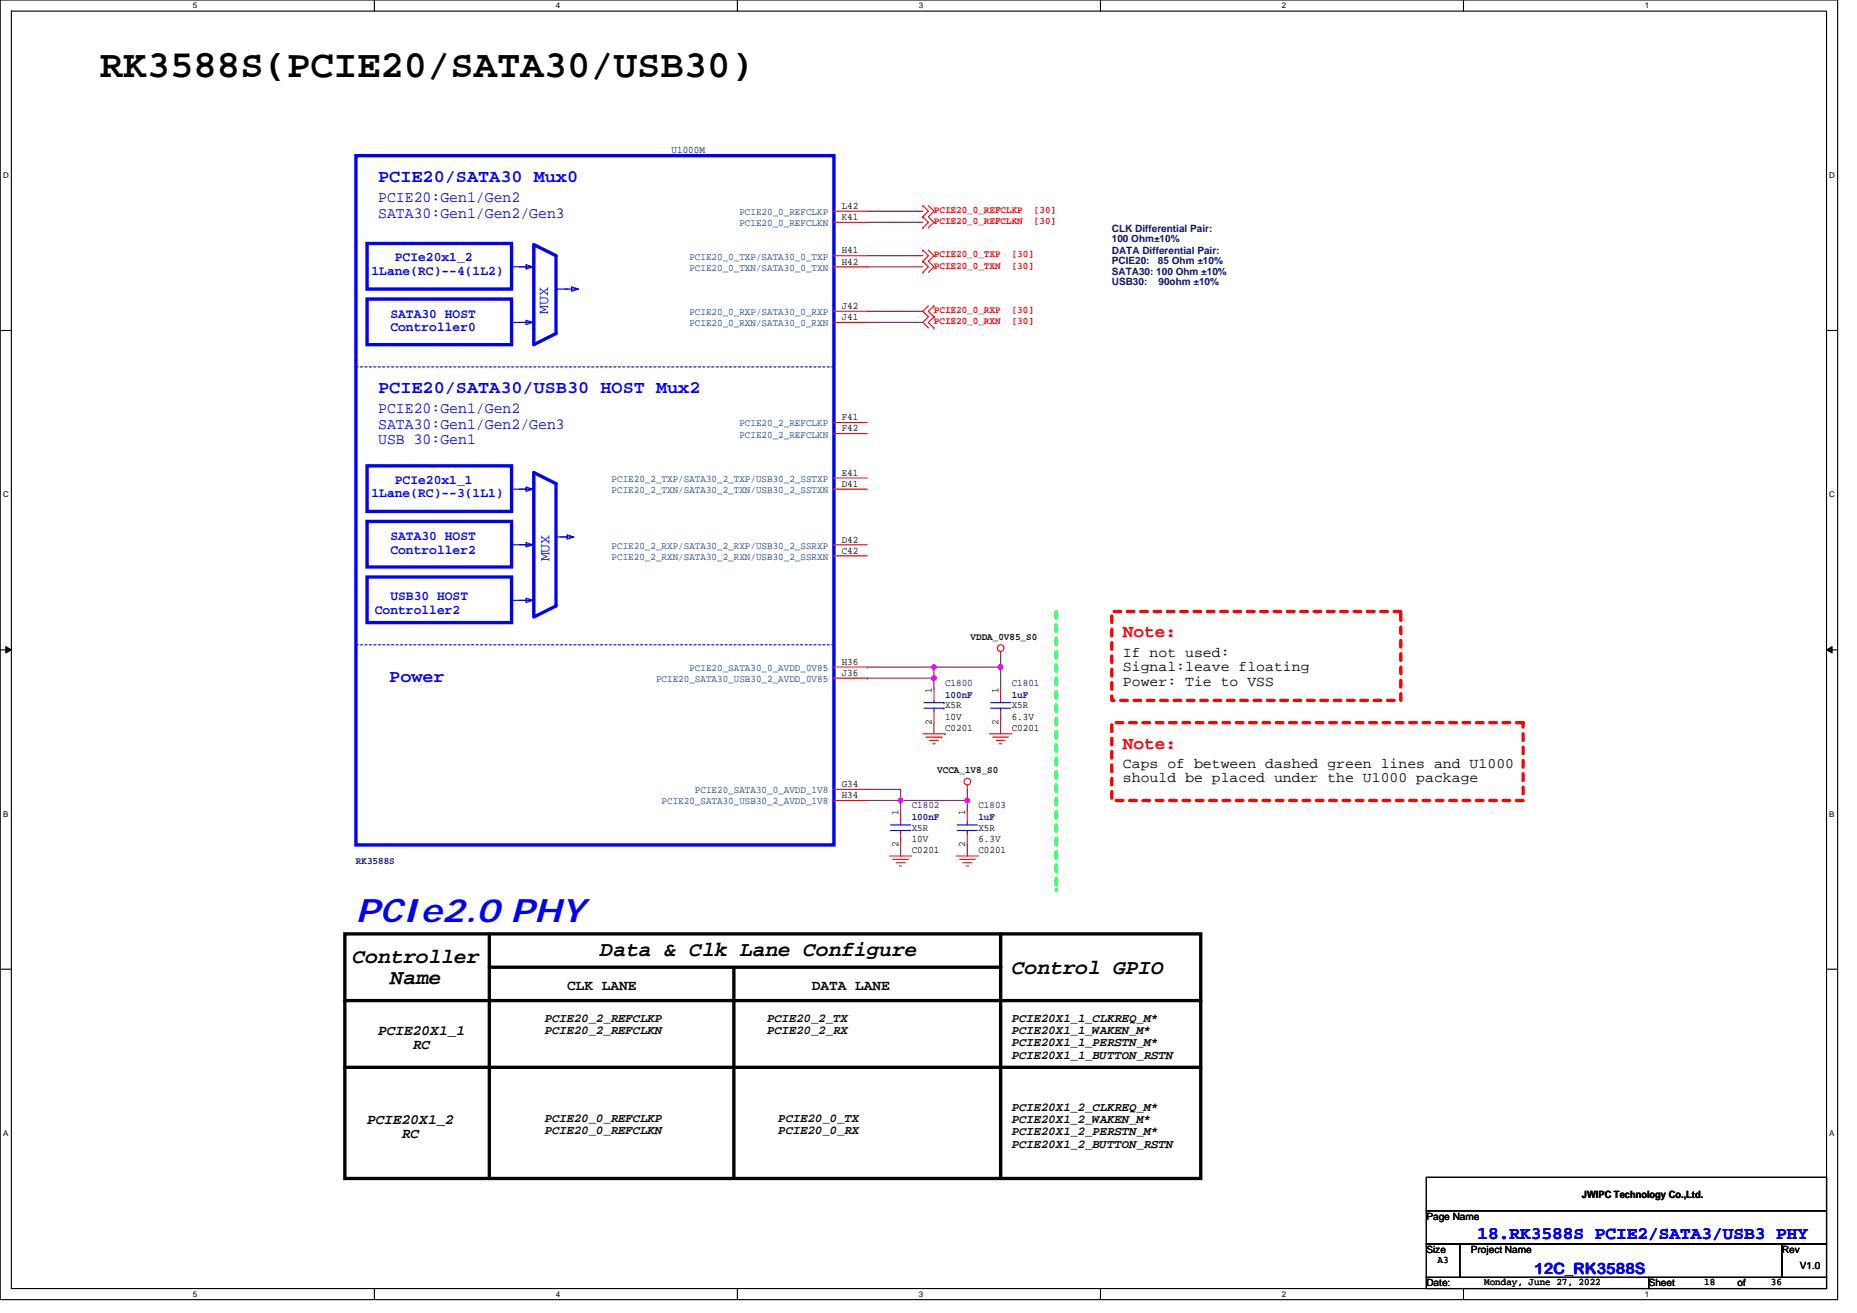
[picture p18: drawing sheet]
<svg xmlns="http://www.w3.org/2000/svg" width="297mm" height="210mm" viewBox="0 0 297 210" stroke-linecap="round" stroke-linejoin="round" font-family="sans-serif">
<defs><g id="words">
<text font-size="6.2" x="16" y="12.3">RK3588S(PCIE20/SATA30/USB30)</text>
<text font-size="5.2" fill="#00f" x="56.9" y="147.4">PCIe2.0 PHY</text>
<g font-size="3.4">
<text x="56.4" y="153.9">Controller</text>
<text x="96.1" y="152.9">Data &amp; Clk Lane Configure</text>
<text x="161.8" y="155.7">Control GPIO</text>
<text x="62.5" y="157.3">Name</text>
</g>
<g font-size="2.8" fill="#00f">
<text x="60.5" y="29">PCIE20/SATA30 Mux0</text>
<text x="60.5" y="62.8">PCIE20/SATA30/USB30 HOST Mux2</text>
<text x="62.3" y="109">Power</text>
<text x="236.3" y="198.1">18.RK3588S PCIE2/SATA3/USB3 PHY</text>
</g>
<g font-size="2.8" fill="#f00">
<text x="179.6" y="101.9">Note:</text>
<text x="179.6" y="119.7">Note:</text>
</g>
<g font-size="2.5" fill="#00f">
<text x="60.5" y="32.3">PCIE20:Gen1/Gen2</text>
<text x="60.5" y="34.8">SATA30:Gen1/Gen2/Gen3</text>
<text x="60.5" y="66.1">PCIE20:Gen1/Gen2</text>
<text x="60.5" y="68.6">SATA30:Gen1/Gen2/Gen3</text>
<text x="60.5" y="71.1">USB 30:Gen1</text>
<text x="245.4" y="203.8">12C_RK3588S</text>
</g>
<g font-size="2.3" fill="#00f">
<text x="87.7" y="50.1" transform="rotate(-90 87.7 50.1)">MUX</text>
<text x="87.9" y="89.8" transform="rotate(-90 87.9 89.8)">MUX</text>
</g>
<g font-size="2.3">
<text x="179.6" y="105">If not used:</text>
<text x="179.6" y="107.4">Signal:leave floating</text>
<text x="179.6" y="109.7">Power: Tie to VSS</text>
<text x="179.6" y="122.8">Caps of between dashed green lines and U1000</text>
<text x="179.6" y="125.1">should be placed under the U1000 package</text>
<text x="90.7" y="158.4">CLK LANE</text>
<text x="129.8" y="158.4">DATA LANE</text>
<text x="60.5" y="165.5">PCIE20X1_1</text>
<text x="66" y="167.8">RC</text>
<text x="58.7" y="179.7">PCIE20X1_2</text>
<text x="64.3" y="182">RC</text>
</g>
<g font-size="2.1" fill="#00f">
<text x="63.2" y="41.8">PCIe20x1_2</text>
<text x="59.4" y="43.9">1Lane(RC)--4(1L2)</text>
<text x="62.4" y="50.9">SATA30 HOST</text>
<text x="62.4" y="53">Controller0</text>
<text x="63.2" y="77.3">PCIe20x1_1</text>
<text x="59.4" y="79.5">1Lane(RC)--3(1L1)</text>
<text x="62.4" y="86.4">SATA30 HOST</text>
<text x="62.4" y="88.5">Controller2</text>
<text x="60" y="98.1">Controller2</text>
<text x="62.4" y="96">USB30 HOST</text>
</g>
<g font-size="2">
<text x="87.2" y="163.4">PCIE20_2_REFCLKP</text>
<text x="87.2" y="165.4">PCIE20_2_REFCLKN</text>
<text x="122.7" y="163.4">PCIE20_2_TX</text>
<text x="122.7" y="165.4">PCIE20_2_RX</text>
<text x="161.8" y="163.4">PCIE20X1_1_CLKREQ_M*</text>
<text x="161.8" y="165.4">PCIE20X1_1_WAKEN_M*</text>
<text x="161.8" y="167.3">PCIE20X1_1_PERSTN_M*</text>
<text x="161.8" y="169.3">PCIE20X1_1_BUTTON_RSTN</text>
<text x="87.2" y="179.4">PCIE20_0_REFCLKP</text>
<text x="124.5" y="179.4">PCIE20_0_TX</text>
<text x="161.8" y="177.6">PCIE20X1_2_CLKREQ_M*</text>
<text x="161.8" y="179.6">PCIE20X1_2_WAKEN_M*</text>
<text x="87.2" y="181.4">PCIE20_0_REFCLKN</text>
<text x="124.5" y="181.4">PCIE20_0_RX</text>
<text x="161.8" y="181.6">PCIE20X1_2_PERSTN_M*</text>
<text x="161.8" y="183.5">PCIE20X1_2_BUTTON_RSTN</text>
</g>
<g font-size="1.6" fill="#000080">
<text x="107.4" y="24.4">U1000M</text>
<text x="177.8" y="37">CLK Differential Pair:</text>
<text x="177.8" y="38.7">100 Ohm±10%</text>
<text x="177.8" y="40.6">DATA Differential Pair:</text>
<text x="177.8" y="42.3">PCIE20:</text>
<text x="177.8" y="43.9">SATA30: 100 Ohm ±10%</text>
<text x="177.8" y="45.6">USB30:</text>
<text x="185.2" y="42.3">85 Ohm ±10%</text>
<text x="185.3" y="45.6">90ohm ±10%</text>
<text x="151.2" y="109.7">C1800</text>
<text x="151.2" y="111.6">100nF</text>
<text x="161.8" y="109.7">C1801</text>
<text x="161.8" y="111.6">1uF</text>
<text x="145.8" y="129.3">C1802</text>
<text x="145.8" y="131.1">100nF</text>
<text x="156.5" y="129.3">C1803</text>
<text x="156.5" y="131.1">1uF</text>
<text x="56.9" y="138.3">RK3588S</text>
</g>
<g font-size="1.6" fill="#004080">
<text x="118.3" y="34.4">PCIE20_0_REFCLKP</text>
<text x="110.3" y="41.5">PCIE20_0_TXP/SATA30_0_TXP</text>
<text x="118.3" y="36.2">PCIE20_0_REFCLKN</text>
<text x="110.3" y="43.3">PCIE20_0_TXN/SATA30_0_TXN</text>
<text x="110.3" y="50.4">PCIE20_0_RXP/SATA30_0_RXP</text>
<text x="110.3" y="52.2">PCIE20_0_RXN/SATA30_0_RXN</text>
<text x="118.3" y="68.2">PCIE20_2_REFCLKP</text>
<text x="118.3" y="70">PCIE20_2_REFCLKN</text>
<text x="97.8" y="77.1">PCIE20_2_TXP/SATA30_2_TXP/USB30_2_SSTXP</text>
<text x="97.8" y="78.9">PCIE20_2_TXN/SATA30_2_TXN/USB30_2_SSTXN</text>
<text x="97.8" y="87.8">PCIE20_2_RXP/SATA30_2_RXP/USB30_2_SSRXP</text>
<text x="97.8" y="89.5">PCIE20_2_RXN/SATA30_2_RXN/USB30_2_SSRXN</text>
<text x="110.3" y="107.3">PCIE20_SATA30_0_AVDD_0V85</text>
<text x="104.9" y="109.1">PCIE20_SATA30_USB30_2_AVDD_0V85</text>
<text x="105.8" y="128.7">PCIE20_SATA30_USB30_2_AVDD_1V8</text>
<text x="111.2" y="126.9">PCIE20_SATA30_0_AVDD_1V8</text>
</g>
<g font-size="1.6">
<text x="134.6" y="33.4">L42</text>
<text x="134.6" y="35.2">K41</text>
<text x="134.6" y="40.5">H41</text>
<text x="134.6" y="42.3">H42</text>
<text x="134.6" y="49.4">J42</text>
<text x="134.6" y="51.2">J41</text>
<text x="134.6" y="67.2">F41</text>
<text x="134.6" y="69">F42</text>
<text x="134.6" y="76.1">E41</text>
<text x="134.6" y="77.9">D41</text>
<text x="134.6" y="86.8">D42</text>
<text x="134.6" y="88.5">C42</text>
<text x="134.6" y="106.3">H36</text>
<text x="155.3" y="102.3">VDDA_0V85_S0</text>
<text x="134.6" y="108.1">J36</text>
<text x="149" y="110.8" transform="rotate(-90 149 110.8)">1</text>
<text x="151.2" y="113.3">X5R</text>
<text x="159.7" y="110.8" transform="rotate(-90 159.7 110.8)">1</text>
<text x="161.8" y="113.3">X5R</text>
<text x="149" y="115.9" transform="rotate(-90 149 115.9)">2</text>
<text x="151.2" y="116.8">C0201</text>
<text x="151.2" y="115.1">10V</text>
<text x="159.7" y="115.9" transform="rotate(-90 159.7 115.9)">2</text>
<text x="161.8" y="116.8">C0201</text>
<text x="161.8" y="115.1">6.3V</text>
<text x="134.6" y="125.9">G34</text>
<text x="149.9" y="123.7">VCCA_1V8_S0</text>
<text x="134.6" y="127.7">H34</text>
<text x="143.7" y="130.3" transform="rotate(-90 143.7 130.3)">1</text>
<text x="154.4" y="130.3" transform="rotate(-90 154.4 130.3)">1</text>
<text x="143.7" y="135.5" transform="rotate(-90 143.7 135.5)">2</text>
<text x="145.8" y="136.4">C0201</text>
<text x="145.8" y="132.8">X5R</text>
<text x="145.8" y="134.6">10V</text>
<text x="154.4" y="135.5" transform="rotate(-90 154.4 135.5)">2</text>
<text x="156.5" y="136.4">C0201</text>
<text x="156.5" y="132.8">X5R</text>
<text x="156.5" y="134.6">6.3V</text>
<text x="253" y="191.6">JWIPC Technology Co.,Ltd.</text>
<text x="228.2" y="195.1">Page Name</text>
<text x="228.2" y="200.4">Size</text>
<text x="229.9" y="202">A3</text>
<text x="235.3" y="200.4">Project Name</text>
<text x="285.1" y="200.4">Rev</text>
<text x="287.9" y="202.9">V1.0</text>
<text x="228.2" y="205.7">Date:</text>
<text x="237.4" y="205.6">Monday, June 27, 2022</text>
<text x="263.7" y="205.7">Sheet</text>
<text x="272.6" y="205.6">18</text>
<text x="277.9" y="205.7">of</text>
<text x="283.3" y="205.6">36</text>
</g>
<g font-size="1.6" fill="#f00">
<text x="149.4" y="34.1">PCIE20_0_REFCLKP</text>
<text x="149.4" y="35.8">PCIE20_0_REFCLKN</text>
<text x="165.4" y="34.1">[30]</text>
<text x="165.4" y="35.8">[30]</text>
<text x="149.4" y="41.2">PCIE20_0_TXP</text>
<text x="161.8" y="41.2">[30]</text>
<text x="149.4" y="43">PCIE20_0_TXN</text>
<text x="161.8" y="43">[30]</text>
<text x="149.4" y="50.1">PCIE20_0_RXP</text>
<text x="149.4" y="51.8">PCIE20_0_RXN</text>
<text x="161.8" y="50.1">[30]</text>
<text x="161.8" y="51.8">[30]</text>
</g>
<g font-size="1.3">
<text x="30.8" y="1.3">5</text>
<text x="88.9" y="1.3">4</text>
<text x="147" y="1.3">3</text>
<text x="205.1" y="1.3">2</text>
<text x="263.1" y="1.3">1</text>
<text x=".5" y="28.5">D</text>
<text x="292.6" y="28.5">D</text>
<text x=".5" y="79.5">C</text>
<text x="292.6" y="79.5">C</text>
<text x=".5" y="130.6">B</text>
<text x="292.6" y="130.6">B</text>
<text x=".5" y="181.7">A</text>
<text x="292.6" y="181.7">A</text>
<text x="30.8" y="207.4">5</text>
<text x="88.9" y="207.4">4</text>
<text x="147" y="207.4">3</text>
<text x="205.1" y="207.4">2</text>
<text x="263.1" y="207.4">1</text>
</g>
</g></defs>
<path d="M0 0h293.9v207.8h-293.9zM1.8 1.8h290.4v204.3h-290.4z" fill="none" stroke="#000" stroke-width=".18"/>
<g fill="#fff">
<path d="M30.8 .2h.8v1.4h-.8z"/>
<path d="M30.8 206.2h.8v1.5h-.8z"/>
</g>
<path d="M59.9 0v1.8M59.9 206.1v1.7" fill="none" stroke="#000" stroke-width=".18"/>
<g fill="#fff">
<path d="M88.9 .2h.7v1.4h-.7z"/>
<path d="M88.9 206.2h.7v1.5h-.7z"/>
</g>
<path d="M118 0v1.8M118 206.1v1.7" fill="none" stroke="#000" stroke-width=".18"/>
<g fill="#fff">
<path d="M147 .2h.7v1.4h-.7z"/>
<path d="M147 206.2h.7v1.5h-.7z"/>
</g>
<path d="M176 0v1.8M176 206.1v1.7" fill="none" stroke="#000" stroke-width=".18"/>
<g fill="#fff">
<path d="M205.1 .2h.7v1.4h-.7z"/>
<path d="M205.1 206.2h.7v1.5h-.7z"/>
</g>
<path d="M234.1 0v1.8M234.1 206.1v1.7" fill="none" stroke="#000" stroke-width=".18"/>
<g fill="#fff">
<path d="M263.1 .2h.7v1.4h-.7z"/>
<path d="M263.1 206.2h.7v1.5h-.7z"/>
<path d="M.5 27.3h.9v1.4h-.9z"/>
<path d="M292.6 27.3h.9v1.4h-.9z"/>
<path d="M.5 78.4h.9v1.4h-.9z"/>
<path d="M292.6 78.4h.9v1.4h-.9z"/>
</g>
<path d="M0 52.9h1.8M292.2 52.9h1.7" fill="none" stroke="#000" stroke-width=".18"/>
<g fill="#fff">
<path d="M.5 129.5h.8v1.4h-.8z"/>
<path d="M292.6 129.5h.9v1.4h-.9z"/>
</g>
<path d="M0 103.9h1.8M292.2 103.9h1.7" fill="none" stroke="#000" stroke-width=".18"/>
<path d="M.9 103.4l.9 .5-.9 .5zM292.2 103.9l.9-.5v1z" fill="#000"/>
<path d="M.9 103.4l.9 .5-.9 .5zM292.2 103.9l.9-.5v1z" fill="none" stroke="#000" stroke-width=".16"/>
<g fill="#fff">
<path d="M.5 180.5h.8v1.5h-.8z"/>
<path d="M292.6 180.5h.9v1.5h-.9z"/>
</g>
<path d="M0 155h1.8M292.2 155h1.7" fill="none" stroke="#000" stroke-width=".18"/>
<path d="M55.2 149.4h136.9v39.1h-136.9zM78.3 149.4v39.1M78.3 154.7h81.8M117.4 154.7v33.6M160.1 149.4v39.1M55.2 160h136.9M55.2 170.7h136.9" fill="none" stroke="#000" stroke-width=".53"/>
<g fill="#000">
<circle cx="160.1" cy="154.7" r=".27"/>
<circle cx="192.1" cy="160" r=".27"/>
<circle cx="192.1" cy="170.7" r=".27"/>
</g>
<path d="M168.9 97.8v44.4" fill="none" stroke="#00ff40" stroke-width=".53" stroke-dasharray="1.1 1.1"/>
<circle cx="168.9" cy="142.2" r=".27" fill="#00ff40" stroke-dasharray="1.1 1.1"/>
<path d="M177.8 97.8h46.3v14.2h-46.3zM177.8 115.6h65.8v12.4h-65.8z" fill="none" stroke="#f00" stroke-width=".53" stroke-dasharray="1.1 1.1"/>
<g fill="none" stroke="#f00" stroke-width=".18">
<path d="M133.4 33.8h5.3M133.4 35.6h5.3M147.6 32.9l.9 .9-.9 .9M147.6 34.7l.9 .9-.9 .8M147.6 34.7h.1M147.6 32.9h.1M147.6 36.4h.1M148.5 32.9l.9 .9-.9 .9 .9 .9-.9 .8M133.4 40.9h5.3M133.4 42.7h5.3M133.4 49.8h5.3M133.4 51.6h5.3"/>
<path d="M147.6 40l.9 .9-.9 .9M147.6 41.8l.9 .9-.9 .9M147.6 41.8h.1M147.6 40h.1M147.6 43.6h.1M148.5 48.9l-.9 .9 .9 .9-.9 .9 .9 .9M148.5 40l.9 .9-.9 .9 .9 .9-.9 .9M149.4 48.9l-.9 .9 .9 .9M149.4 50.7l-.9 .9 .9 .9M149.4 50.7h.1M149.4 48.9h.1M149.4 52.5h.1"/>
<path d="M133.4 67.6h5.3M133.4 69.3h5.3M133.4 76.5h5.3M133.4 78.2h5.3M133.4 87.1h5.3M133.4 88.9h5.3M133.4 106.7h5.3M133.4 108.5h5.3M147.6 117.3h3.6M148.1 117.9h2.5M148.7 118.4h1.4M149.2 118.9h.4"/>
<path d="M149.4 110.2v1.8M149.4 113.8v1.8M150.6 117.9h.1M151.2 117.3h.1M158.3 117.3h3.5M158.8 117.9h2.5M159.3 118.4h1.5M159.9 118.9h.3M160.1 104.2v.7M160.1 110.2v1.8M160.1 113.8v1.8M133.4 126.2h5.3"/>
<path d="M133.4 128h5.3M142.3 136.9h3.5M142.8 137.4h2.5M143.3 138h1.5M143.9 138.5h.3M144.1 129.8v1.8M144.1 133.3v1.8M152.9 136.9h3.6M153.5 137.4h2.5M154 138h1.4M154.5 138.5h.4M154.7 125.5v.7"/>
<path d="M154.7 129.8v1.8M154.7 133.3v1.8"/>
<circle cx="160.1" cy="103.7" r=".53"/>
<circle cx="154.7" cy="125" r=".53"/>
</g>
<path d="M228.2 188.3h64v5.3h-64zM228.2 193.6h64v5.4h-64zM228.2 199h5.3v5.3h-5.3zM233.5 199h51.6v5.3h-51.6zM285.1 199h7.1v5.3h-7.1zM228.2 204.3h35.5v1.8h-35.5zM263.7 204.3h28.5v1.8h-28.5z" fill="none" stroke="#000" stroke-width=".18"/>
<g fill="none" stroke="#00f" stroke-width=".18">
<path d="M81.8 42.7h3.6M81.8 51.6h3.6M83.1 42.7h2.1l-1.1 .3v-.7l1.1 .4M83.1 51.6h2.1l-1.1 .3v-.7l1.1 .4M89.1 46.2h1.8M90.4 46.2h2.1l-1.1 .4v-.7l1.1 .3M81.8 78.2h3.6M83.1 78.2h2.1l-1.1 .4v-.7l1.1 .3M81.8 96h3.6M81.8 87.1h3.6M83.1 87.1h2.1l-1.1 .4v-.7l1.1 .3M83.1 96h2.1l-1.1 .4v-.7l1.1 .3"/>
<path d="M88.9 85.9h1.8M89.7 85.9h2.1l-1.1 .3v-.7l1.1 .4M147.8 113.3h3.2M147.8 112.4h3.2M149.4 113.3v.5M149.4 112v.4M151 113.3h.1M151 112.4h.1M158.5 113.3h3.2M158.5 112.4h3.2M160.1 112v.4M160.1 113.3v.5"/>
<path d="M142.5 132.8h3.2M142.5 131.9h3.2M144.1 131.6v.3M144.1 132.8v.6M153.1 132.8h3.2M153.1 131.9h3.2M154.7 131.6v.3M154.7 132.8v.6"/>
</g>
<path d="M56.9 24.9h76.5v110.2h-76.5zM58.7 38.9h23.1v7.3h-23.1zM85.4 39.1l3.5 1.8v12.4l-3.5 1.8zM58.7 47.8h23.1v7.3h-23.1zM58.7 74.5h23.1v7.3h-23.1zM85.4 75.6l3.5 1.7v19.6l-3.5 1.8zM58.7 83.4h23.1v7.3h-23.1zM58.7 92.3h23.1v7.3h-23.1z" fill="none" stroke="#00f" stroke-width=".53"/>
<path d="M56.9 58.7h76.5M133.4 58.7h.1M56.9 103.1h76.5M133.4 103.1h.1" fill="none" stroke="#00f" stroke-width=".18" stroke-dasharray=".4 .4"/>
<g fill="none" stroke="#800040" stroke-width=".18">
<path d="M138.7 33.8h8.9M138.7 35.6h8.9M138.7 49.8h8.9M138.7 51.6h8.9M138.7 42.7h8.9M138.7 40.9h8.9M138.7 108.5h.1M138.7 106.7h.1M138.7 108.5h10.7M138.7 106.7h10.7M149.4 106.7h10.7M149.4 115.6v1.7"/>
<path d="M149.4 106.7v3.5M160.1 106.7v3.5M160.1 104.9v1.8M160.1 115.6v1.7M138.7 126.2h5.4v1.8M138.7 128h5.4M144.1 128h10.6M144.1 128v1.8M144.1 128h.1M144.1 135.1v1.8M154.7 128v1.8M154.7 126.2v1.8"/>
<path d="M154.7 135.1v1.8"/>
</g>
<g fill="#f0f" stroke="#f0f" stroke-width=".18">
<circle cx="154.7" cy="128" r=".35"/>
<circle cx="144.1" cy="128" r=".35"/>
<circle cx="149.4" cy="108.5" r=".35"/>
<circle cx="149.4" cy="106.7" r=".35"/>
<circle cx="160.1" cy="106.7" r=".35"/>
</g>
<use href="#words"/>
</svg>
